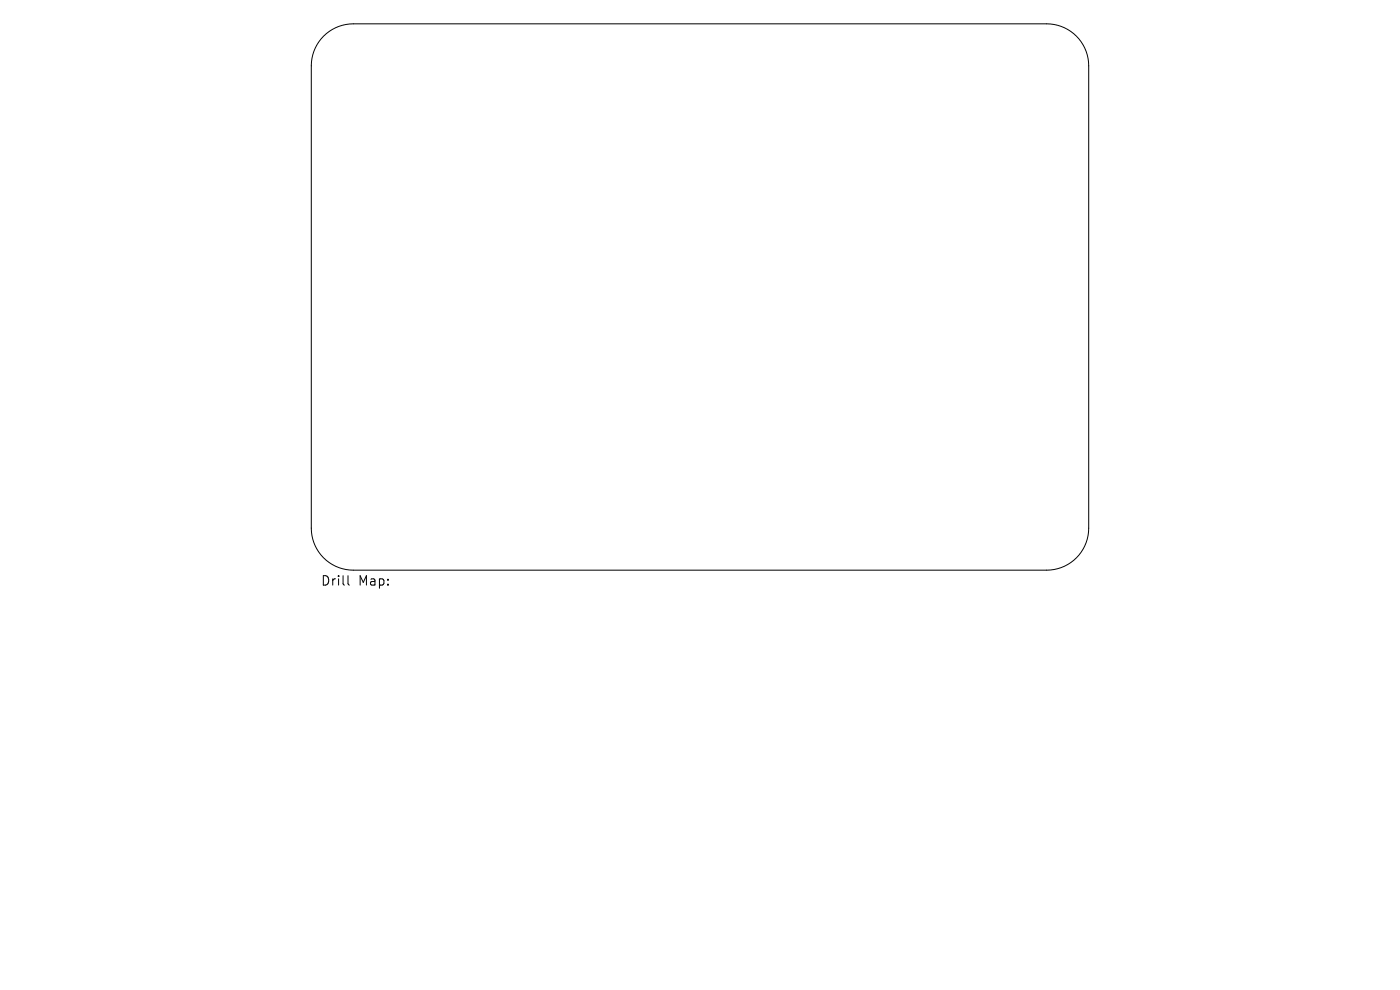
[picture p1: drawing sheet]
<svg xmlns="http://www.w3.org/2000/svg" width="297mm" height="210mm" viewBox="0 0 297 210" stroke-linecap="round" stroke-linejoin="round" font-family="sans-serif">
<defs><g id="words">
<g font-size="2.8">
<text x="68" y="124.5">Drill</text>
<text x="76" y="124.5">Map:</text>
</g>
</g></defs>
<path d="M68.6 7.7a8.9 8.9 0 0 1 6.4-2.6h147a8.9 8.9 0 0 1 9 8.9v98a8.9 8.9 0 0 1-9 8.9h-147a8.9 8.9 0 0 1-9-8.9v-98a8.9 8.9 0 0 1 2.6-6.3zM73.8 122.1v1.7l.3 .3" fill="none" stroke="#000" stroke-width=".21"/>
<use href="#words"/>
</svg>
